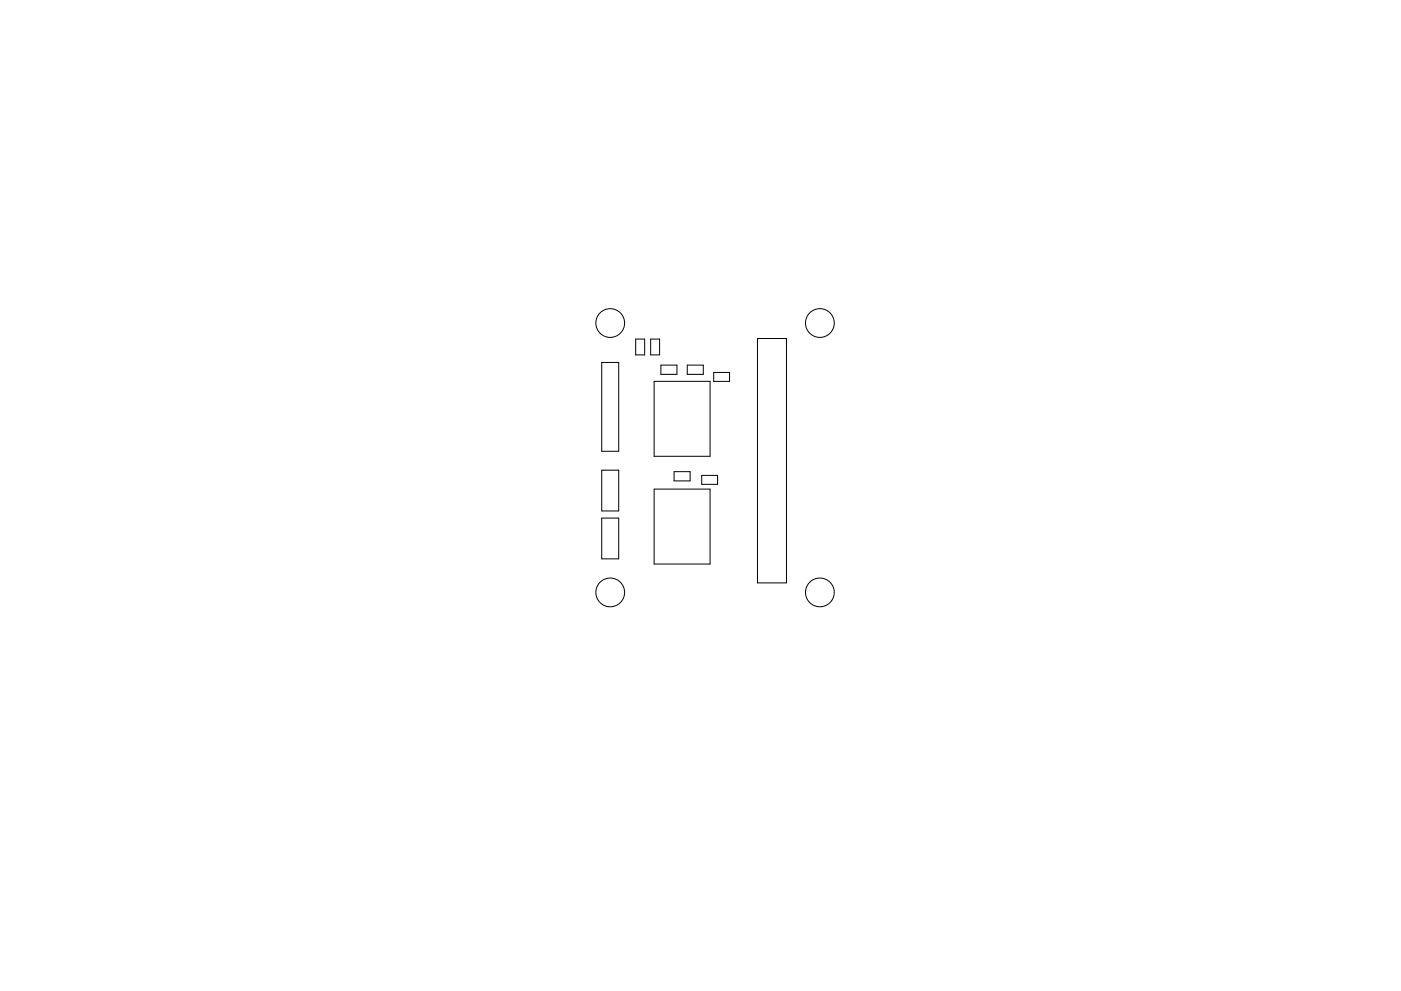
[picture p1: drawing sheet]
<svg xmlns="http://www.w3.org/2000/svg" width="297mm" height="210mm" viewBox="0 0 297 210" stroke-linecap="round" stroke-linejoin="round" font-family="sans-serif">
<g fill="none" stroke="#000" stroke-width=".21">
<path d="M127.6 76.9h3.6v18.8h-3.6zM134.8 71.9h1.9v3.4h-1.9zM138 71.9h1.9v3.4h-1.9zM140.1 77.5h3.4v1.9h-3.4zM145.7 77.5h3.4v1.9h-3.4zM151.3 79h3.4v1.9h-3.4zM160.6 71.8h6.1v51.9h-6.1zM127.6 99.8h3.6v8.6h-3.6zM138.7 80.9h11.8v15.9h-11.8zM127.6 109.9h3.6v8.7h-3.6zM138.7 103.8h11.8v15.9h-11.8zM142.9 100.1h3.4v1.9h-3.4z"/>
<path d="M148.8 100.9h3.3v1.9h-3.3z"/>
<circle cx="129.4" cy="68.5" r="3"/>
<circle cx="173.8" cy="68.5" r="3"/>
<circle cx="129.4" cy="125.7" r="3"/>
<circle cx="173.8" cy="125.7" r="3"/>
</g>
</svg>
